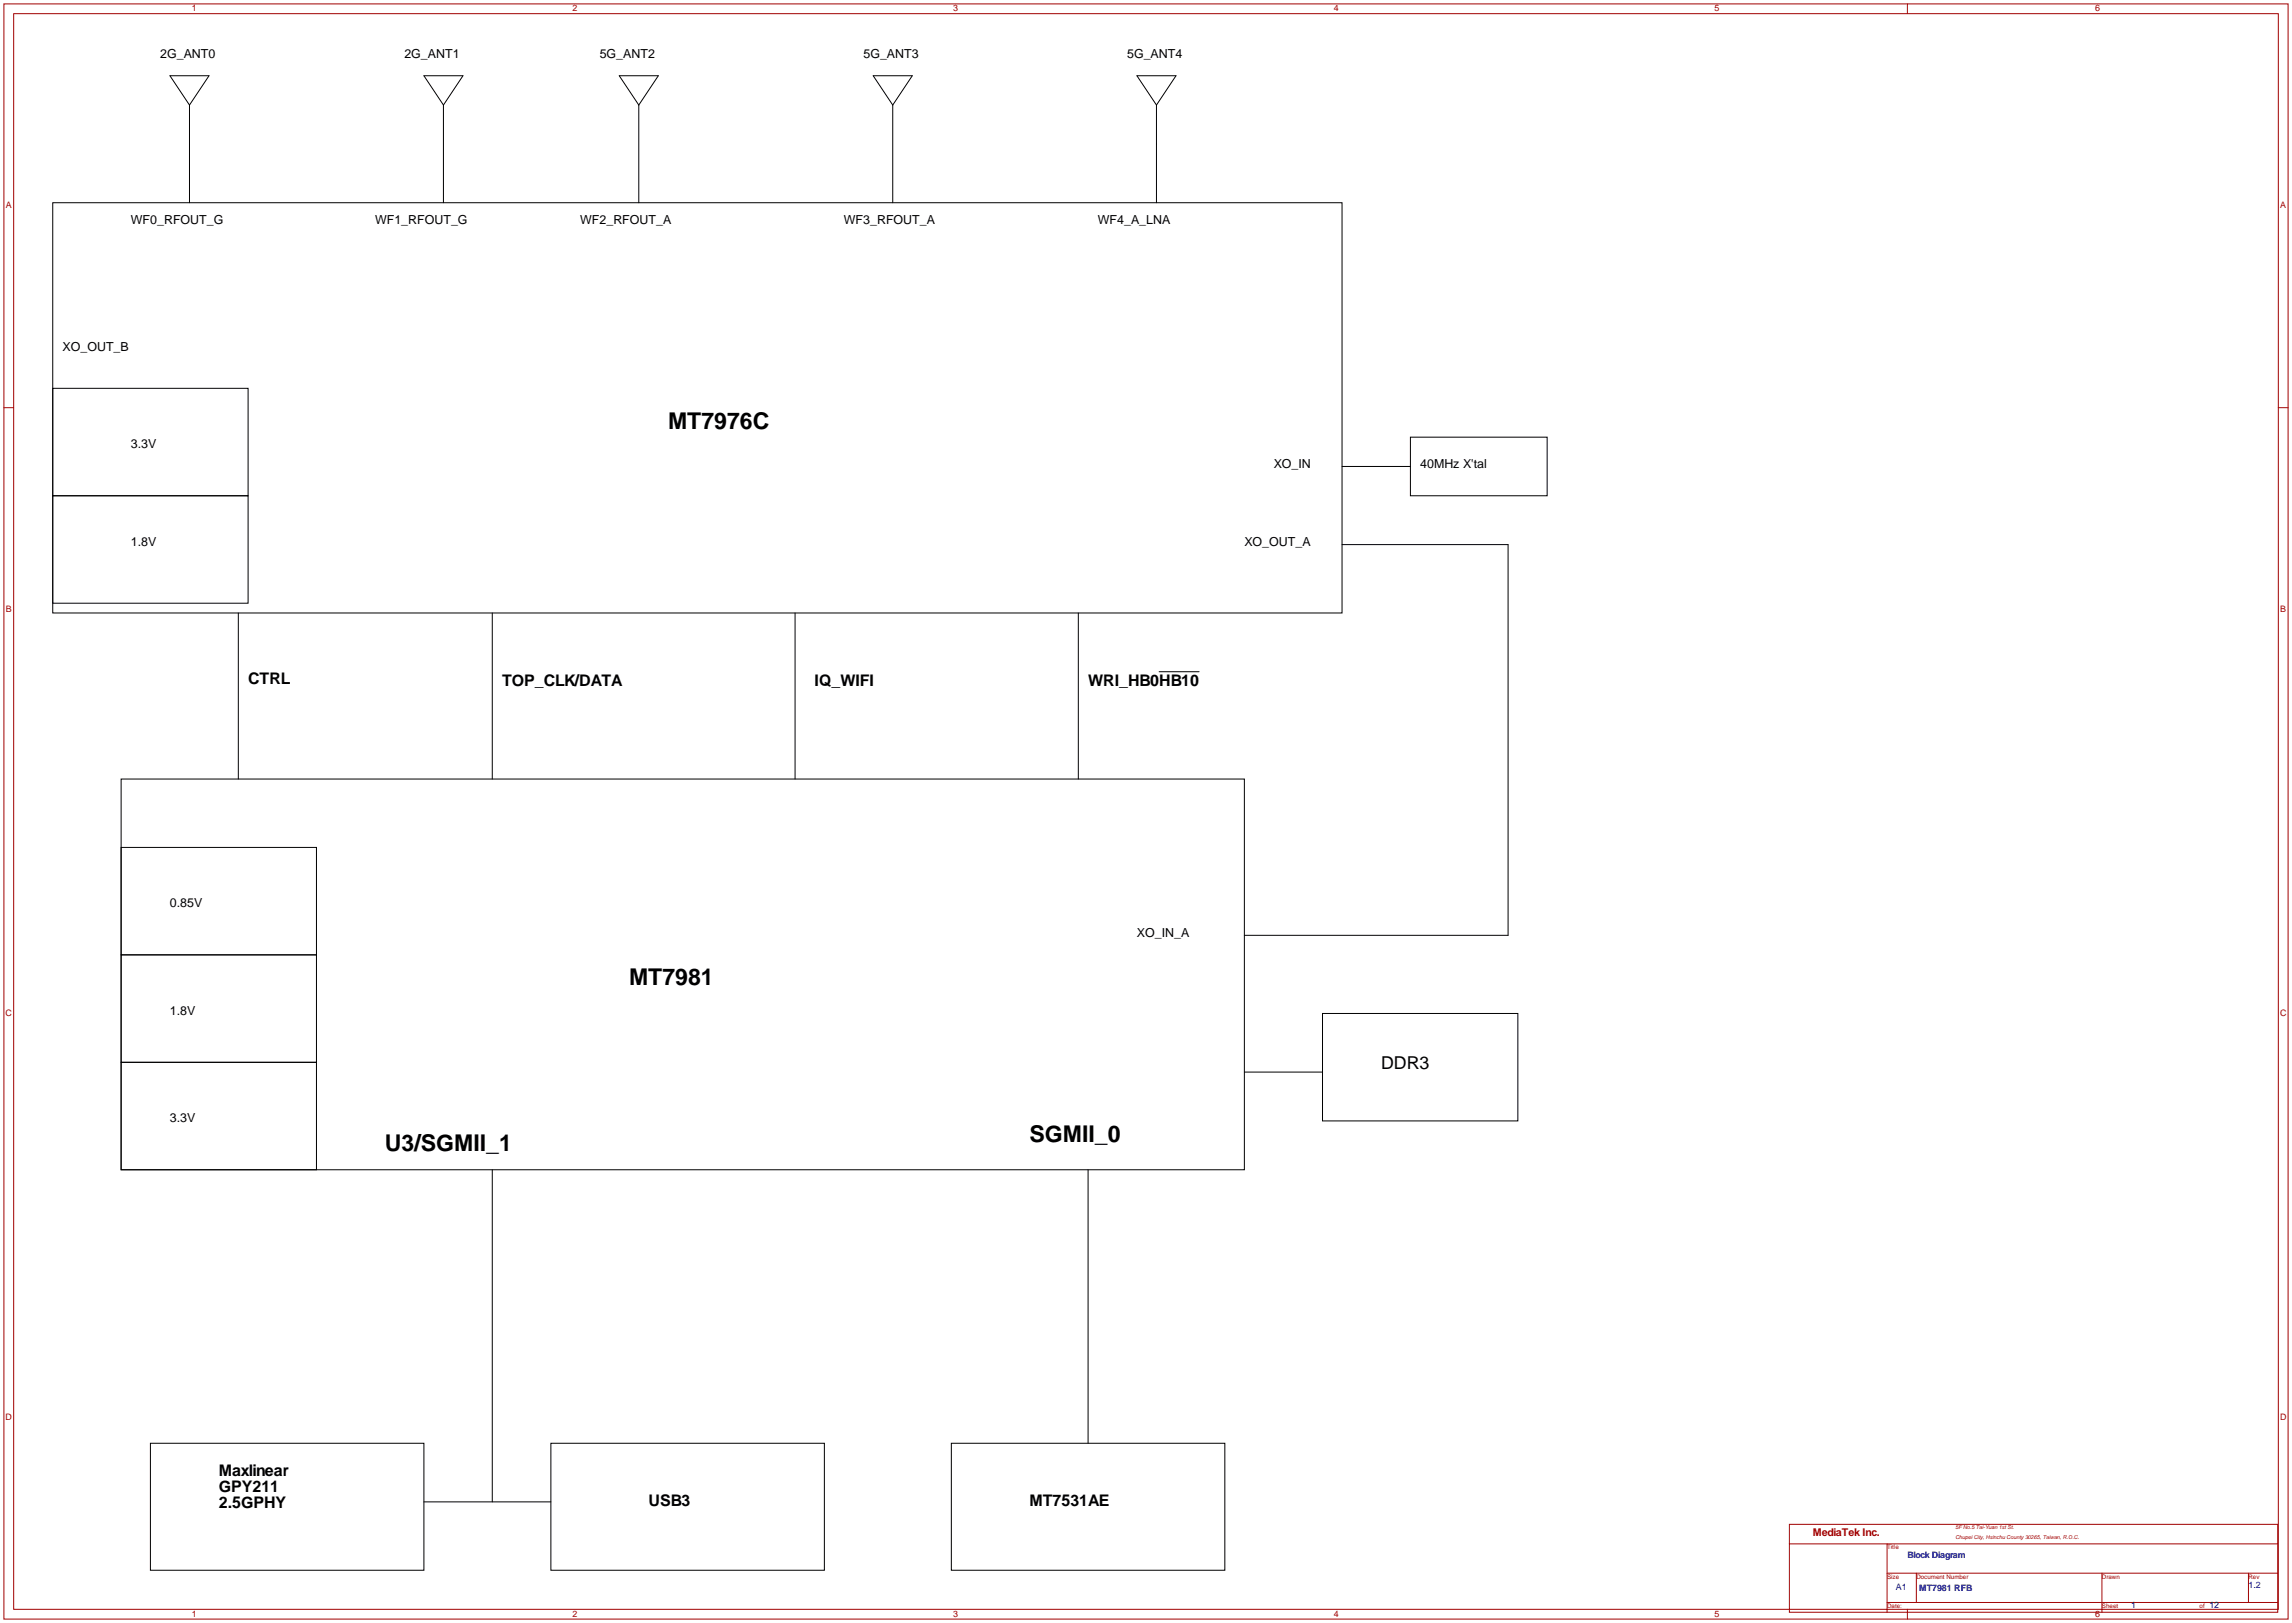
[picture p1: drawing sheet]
<svg xmlns="http://www.w3.org/2000/svg" width="596mm" height="422mm" viewBox="0 0 596 422" stroke-linecap="round" stroke-linejoin="round" font-family="sans-serif">
<defs><g id="words">
<g font-size="6">
<text x="173.7" y="111.5">MT7976C</text>
<text x="163.6" y="256.2">MT7981</text>
<text x="100.1" y="299.4">U3/SGMII_1</text>
<text x="267.7" y="296.9">SGMII_0</text>
</g>
<text font-size="4.6" x="359.2" y="277.9">DDR3</text>
<g font-size="4.2">
<text x="64.5" y="178">CTRL</text>
<text x="130.6" y="178.4">TOP_CLK/DATA</text>
<text x="211.8" y="178.4">IQ_WIFI</text>
<text x="283" y="178.4">WRI_HB0HB10</text>
<text x="56.9" y="383.7">Maxlinear</text>
<text x="56.9" y="387.9">GPY211</text>
<text x="56.9" y="392">2.5GPHY</text>
<text x="168.7" y="391.7">USB3</text>
<text x="267.7" y="391.7">MT7531AE</text>
</g>
<g font-size="3.2">
<text x="41.7" y="15">2G_ANT0</text>
<text x="105.2" y="15">2G_ANT1</text>
<text x="156" y="15">5G_ANT2</text>
<text x="224.5" y="15">5G_ANT3</text>
<text x="293.1" y="15">5G_ANT4</text>
<text x="34" y="58.2">WF0_RFOUT_G</text>
<text x="97.5" y="58.2">WF1_RFOUT_G</text>
<text x="150.9" y="58.2">WF2_RFOUT_A</text>
<text x="219.5" y="58.2">WF3_RFOUT_A</text>
<text x="285.5" y="58.2">WF4_A_LNA</text>
<text x="16.3" y="91.2">XO_OUT_B</text>
<text x="34" y="116.6">3.3V</text>
<text x="331.2" y="121.7">XO_IN</text>
<text x="369.3" y="121.7">40MHz X'tal</text>
<text x="34" y="142">1.8V</text>
<text x="323.6" y="142">XO_OUT_A</text>
<text x="44.2" y="236">0.85V</text>
<text x="295.7" y="243.6">XO_IN_A</text>
<text x="44.2" y="263.9">1.8V</text>
<text x="44.2" y="291.8">3.3V</text>
</g>
<text font-size="2.8" fill="#a00000" x="471.4" y="399.4">MediaTek Inc.</text>
<g font-size="2.3" fill="#a00000">
<text x="49.9" y="3">1</text>
<text x="148.9" y="3">2</text>
<text x="247.9" y="3">3</text>
<text x="346.9" y="3">4</text>
<text x="445.9" y="3">5</text>
<text x="544.9" y="3">6</text>
<text x="1.5" y="54.2">A</text>
<text x="593" y="54.2">A</text>
<text x="1.5" y="159.2">B</text>
<text x="593" y="159.2">B</text>
<text x="1.5" y="264.2">C</text>
<text x="592.9" y="264.2">C</text>
<text x="1.5" y="369.2">D</text>
<text x="592.9" y="369.2">D</text>
<text x="49.9" y="420.4">1</text>
<text x="148.9" y="420.4">2</text>
<text x="247.9" y="420.4">3</text>
<text x="346.9" y="420.4">4</text>
<text x="445.9" y="420.4">5</text>
<text x="544.9" y="420.4">6</text>
</g>
<g font-size="2.3" fill="#000080">
<text x="496.1" y="405.1">Block Diagram</text>
<text x="493" y="413.4">A1</text>
<text x="499.1" y="413.7">MT7981 RFB</text>
<text x="584.7" y="412.9">1.2</text>
<text x="554.2" y="418">1</text>
<text x="574.5" y="418">12</text>
</g>
<g font-size="1.6" fill="#a00000">
<text x="490.7" y="402.9">Title</text>
<text x="490.7" y="410.5">Size</text>
<text x="498.3" y="410.5">Document Number</text>
<text x="546.6" y="410.5">Drawn</text>
<text x="584.7" y="410.5">Rev</text>
<text x="490.7" y="418.2">Date:</text>
<text x="546.6" y="418.2">Sheet</text>
<text x="572" y="418.2">of</text>
</g>
<g font-size="1.4" fill="#a00000">
<text x="508.5" y="397.6">5F No.5 Tai-Yuan 1st St.</text>
<text x="508.5" y="400.2">Chupei City, Hsinchu County 30265, Taiwan, R.O.C.</text>
</g>
</g></defs>
<g fill="none" stroke="#a10000" stroke-width=".26">
<path d="M1 1h594v420h-594zM3.6 3.6h588.9v414.9h-588.9zM496 1v2.6M1 106h2.6M592.5 106h2.5M465.3 396.4h127v22.8h-127zM465.3 401.5h127M490.7 401.5v17.7M490.7 409.1h101.6M490.7 416.7h101.6M496 418.5v2.5M498.3 409.1v7.6"/>
<path d="M546.6 409.1v10.1M584.7 409.1v7.6"/>
</g>
<g fill="none" stroke="#000" stroke-width=".26">
<path d="M44.2 19.7h10.2l-5.1 7.6zM110.2 19.7h10.2l-5.1 7.6zM161 19.7h10.2l-5.1 7.6zM227.1 19.7h10.1l-5 7.6zM295.7 19.7h10.1l-5.1 7.6zM49.3 27.3v25.4M115.3 27.3v25.4M166.1 27.3v25.4M232.2 27.3v25.4M300.7 27.3v25.4M13.7 52.7h335.3v106.7h-335.3zM13.7 101h50.8v27.9h-50.8z"/>
<path d="M366.8 113.7h35.5v15.2h-35.5zM13.7 128.9h50.8v28h-50.8zM349 121.3h17.8M62 159.4v43.2M128 159.4v43.2M206.8 159.4v43.2M280.4 159.4v43.2M349 141.6h43.2v101.6h-68.6M301.4 174.7h10.4M31.5 202.6h292.1v101.6h-292.1zM31.5 220.4h50.8v27.9h-50.8zM31.5 248.3h50.8v27.9h-50.8z"/>
<path d="M31.5 276.2h50.8v28h-50.8zM323.6 278.8h20.3M343.9 263.5h50.8v28h-50.8zM128 304.2v86.3M283 304.2v71.1M39.1 375.3h71.1v33h-71.1zM143.3 375.3h71.1v33h-71.1zM247.4 375.3h71.1v33h-71.1zM110.2 390.5h33.1"/>
</g>
<use href="#words"/>
</svg>
